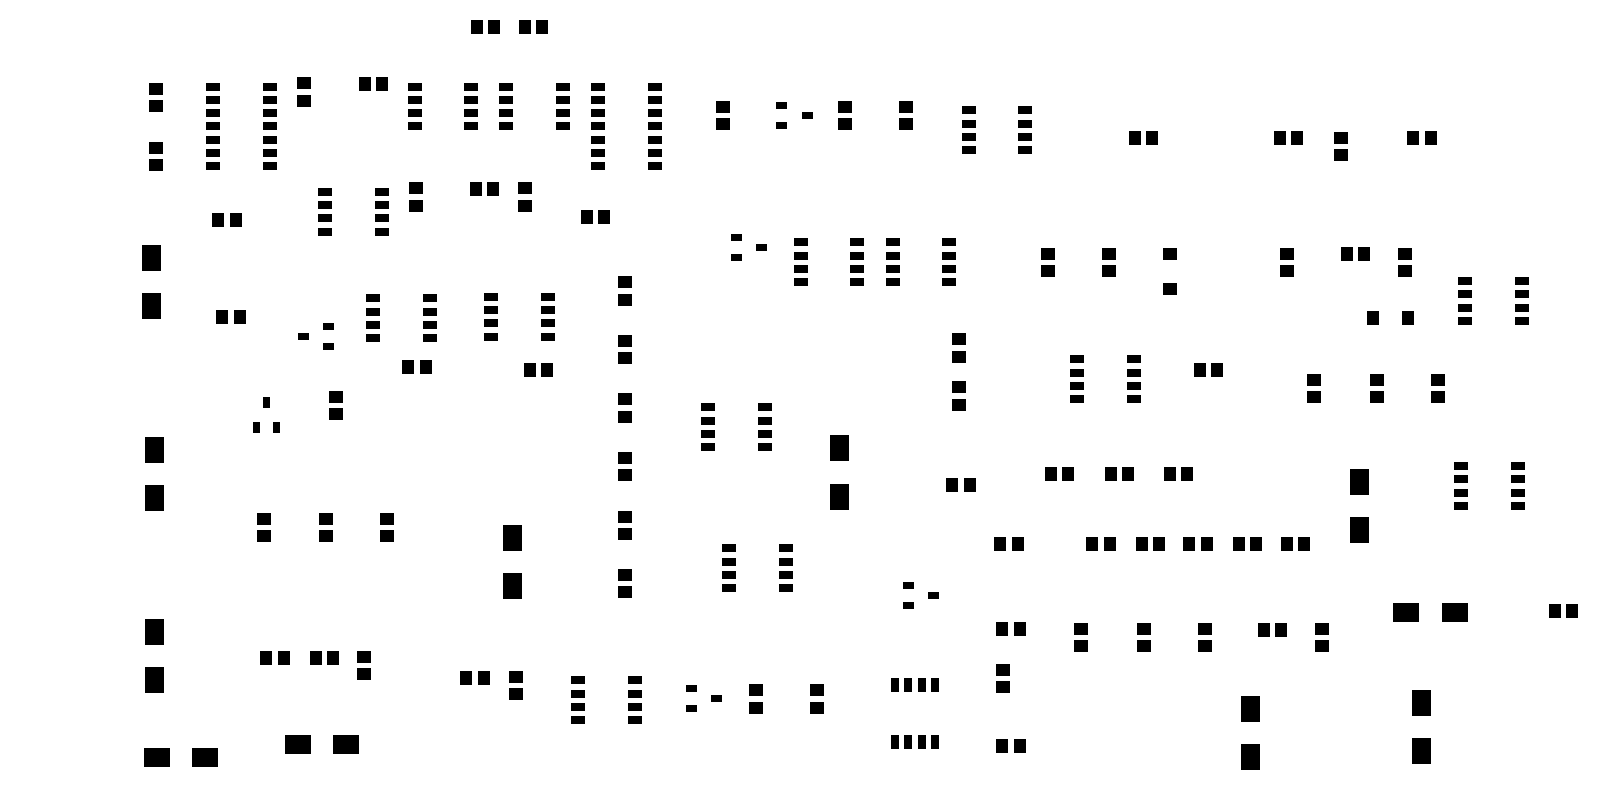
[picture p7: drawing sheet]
<svg xmlns="http://www.w3.org/2000/svg" width="507mm" height="257mm" viewBox="0 0 507 257" stroke-linecap="round" stroke-linejoin="round" font-family="sans-serif">
<g fill="#000">
<path d="M149.6 6.3h3.6v4.3h-3.6z" fill-rule="evenodd"/>
<path d="M155 6.3h3.7v4.3h-3.7z" fill-rule="evenodd"/>
<path d="M164.8 6.3h3.6v4.3h-3.6z" fill-rule="evenodd"/>
<path d="M170.3 6.3h3.6v4.3h-3.6z" fill-rule="evenodd"/>
<path d="M47.3 32h4.3v3.6h-4.3z" fill-rule="evenodd"/>
<path d="M47.3 26.5h4.3v3.6h-4.3z" fill-rule="evenodd"/>
<path d="M65.6 26.3h4.3v2.3h-4.3z" fill-rule="evenodd"/>
<path d="M65.6 30.5h4.3v2.4h-4.3z" fill-rule="evenodd"/>
<path d="M65.6 34.8h4.3v2.3h-4.3z" fill-rule="evenodd"/>
<path d="M83.6 26.3h4.3v2.3h-4.3z" fill-rule="evenodd"/>
<path d="M83.6 30.5h4.3v2.4h-4.3z" fill-rule="evenodd"/>
<path d="M83.6 34.8h4.3v2.3h-4.3z" fill-rule="evenodd"/>
<path d="M94.5 24.6h4.3v3.6h-4.3z" fill-rule="evenodd"/>
<path d="M94.5 30.1h4.3v3.6h-4.3z" fill-rule="evenodd"/>
<path d="M114 24.5h3.7v4.3h-3.7z" fill-rule="evenodd"/>
<path d="M119.5 24.5h3.7v4.3h-3.7z" fill-rule="evenodd"/>
<path d="M129.5 26.3h4.2v2.3h-4.2z" fill-rule="evenodd"/>
<path d="M129.5 34.8h4.2v2.3h-4.2z" fill-rule="evenodd"/>
<path d="M129.5 30.5h4.2v2.4h-4.2z" fill-rule="evenodd"/>
<path d="M147.5 26.3h4.2v2.3h-4.2z" fill-rule="evenodd"/>
<path d="M147.5 34.8h4.2v2.3h-4.2z" fill-rule="evenodd"/>
<path d="M147.5 30.5h4.2v2.4h-4.2z" fill-rule="evenodd"/>
<path d="M158.7 26.3h4.2v2.3h-4.2z" fill-rule="evenodd"/>
<path d="M158.7 34.8h4.2v2.3h-4.2z" fill-rule="evenodd"/>
<path d="M158.7 30.5h4.2v2.4h-4.2z" fill-rule="evenodd"/>
<path d="M176.6 26.3h4.3v2.3h-4.3z" fill-rule="evenodd"/>
<path d="M176.6 34.8h4.3v2.3h-4.3z" fill-rule="evenodd"/>
<path d="M176.6 30.5h4.3v2.4h-4.3z" fill-rule="evenodd"/>
<path d="M187.8 26.3h4.3v2.3h-4.3z" fill-rule="evenodd"/>
<path d="M187.8 30.5h4.3v2.4h-4.3z" fill-rule="evenodd"/>
<path d="M187.8 34.8h4.3v2.3h-4.3z" fill-rule="evenodd"/>
<path d="M205.8 26.3h4.3v2.3h-4.3z" fill-rule="evenodd"/>
<path d="M205.8 30.5h4.3v2.4h-4.3z" fill-rule="evenodd"/>
<path d="M205.8 34.8h4.3v2.3h-4.3z" fill-rule="evenodd"/>
<path d="M227.2 32.2h4.4v3.7h-4.4z" fill-rule="evenodd"/>
<path d="M246.6 32.6h3.3v2h-3.3z" fill-rule="evenodd"/>
<path d="M254.6 35.8h3.3v2h-3.3z" fill-rule="evenodd"/>
<path d="M266.1 32.2h4.4v3.7h-4.4z" fill-rule="evenodd"/>
<path d="M285.6 32.2h4.3v3.7h-4.3z" fill-rule="evenodd"/>
<path d="M305.4 33.9h4.2v2.3h-4.2z" fill-rule="evenodd"/>
<path d="M323.4 33.9h4.2v2.3h-4.2z" fill-rule="evenodd"/>
<path d="M47.3 45.1h4.3v3.6h-4.3z" fill-rule="evenodd"/>
<path d="M47.3 50.6h4.3v3.6h-4.3z" fill-rule="evenodd"/>
<path d="M65.6 51.7h4.3v2.3h-4.3z" fill-rule="evenodd"/>
<path d="M65.6 47.4h4.3v2.4h-4.3z" fill-rule="evenodd"/>
<path d="M65.6 39h4.3v2.3h-4.3z" fill-rule="evenodd"/>
<path d="M65.6 43.2h4.3v2.3h-4.3z" fill-rule="evenodd"/>
<path d="M83.6 51.7h4.3v2.3h-4.3z" fill-rule="evenodd"/>
<path d="M83.6 47.4h4.3v2.4h-4.3z" fill-rule="evenodd"/>
<path d="M83.6 39h4.3v2.3h-4.3z" fill-rule="evenodd"/>
<path d="M83.6 43.2h4.3v2.3h-4.3z" fill-rule="evenodd"/>
<path d="M129.5 39h4.2v2.3h-4.2z" fill-rule="evenodd"/>
<path d="M147.5 39h4.2v2.3h-4.2z" fill-rule="evenodd"/>
<path d="M158.7 39h4.2v2.3h-4.2z" fill-rule="evenodd"/>
<path d="M176.6 39h4.3v2.3h-4.3z" fill-rule="evenodd"/>
<path d="M187.8 51.7h4.3v2.3h-4.3z" fill-rule="evenodd"/>
<path d="M187.8 47.4h4.3v2.4h-4.3z" fill-rule="evenodd"/>
<path d="M187.8 39h4.3v2.3h-4.3z" fill-rule="evenodd"/>
<path d="M187.8 43.2h4.3v2.3h-4.3z" fill-rule="evenodd"/>
<path d="M205.8 51.7h4.3v2.3h-4.3z" fill-rule="evenodd"/>
<path d="M205.8 47.4h4.3v2.4h-4.3z" fill-rule="evenodd"/>
<path d="M205.8 39h4.3v2.3h-4.3z" fill-rule="evenodd"/>
<path d="M205.8 43.2h4.3v2.3h-4.3z" fill-rule="evenodd"/>
<path d="M227.2 37.7h4.4v3.6h-4.4z" fill-rule="evenodd"/>
<path d="M246.6 38.9h3.3v2h-3.3z" fill-rule="evenodd"/>
<path d="M266.1 37.7h4.4v3.6h-4.4z" fill-rule="evenodd"/>
<path d="M285.6 37.7h4.3v3.6h-4.3z" fill-rule="evenodd"/>
<path d="M305.4 46.6h4.2v2.3h-4.2z" fill-rule="evenodd"/>
<path d="M305.4 38.1h4.2v2.4h-4.2z" fill-rule="evenodd"/>
<path d="M305.4 42.4h4.2v2.3h-4.2z" fill-rule="evenodd"/>
<path d="M323.4 46.6h4.2v2.3h-4.2z" fill-rule="evenodd"/>
<path d="M323.4 38.1h4.2v2.4h-4.2z" fill-rule="evenodd"/>
<path d="M323.4 42.4h4.2v2.3h-4.2z" fill-rule="evenodd"/>
<path d="M358.4 41.8h3.7v4.3h-3.7z" fill-rule="evenodd"/>
<path d="M363.9 41.8h3.7v4.3h-3.7z" fill-rule="evenodd"/>
<path d="M404.5 41.8h3.7v4.3h-3.7z" fill-rule="evenodd"/>
<path d="M410 41.8h3.7v4.3h-3.7z" fill-rule="evenodd"/>
<path d="M423.4 41.9h4.4v3.7h-4.4z" fill-rule="evenodd"/>
<path d="M423.4 47.4h4.4v3.7h-4.4z" fill-rule="evenodd"/>
<path d="M446.8 41.8h3.7v4.3h-3.7z" fill-rule="evenodd"/>
<path d="M452.3 41.8h3.7v4.3h-3.7z" fill-rule="evenodd"/>
<path d="M45.2 77.9h6v8.1h-6z" fill-rule="evenodd"/>
<path d="M67.5 67.6h3.7v4.3h-3.7z" fill-rule="evenodd"/>
<path d="M73 67.6h3.7v4.3h-3.7z" fill-rule="evenodd"/>
<path d="M101.1 72.4h4.3v2.3h-4.3z" fill-rule="evenodd"/>
<path d="M101.1 68.1h4.3v2.4h-4.3z" fill-rule="evenodd"/>
<path d="M101.1 59.7h4.3v2.3h-4.3z" fill-rule="evenodd"/>
<path d="M101.1 63.9h4.3v2.3h-4.3z" fill-rule="evenodd"/>
<path d="M119.1 72.4h4.3v2.3h-4.3z" fill-rule="evenodd"/>
<path d="M119.1 68.1h4.3v2.4h-4.3z" fill-rule="evenodd"/>
<path d="M119.1 59.7h4.3v2.3h-4.3z" fill-rule="evenodd"/>
<path d="M119.1 63.9h4.3v2.3h-4.3z" fill-rule="evenodd"/>
<path d="M130 58h4.3v3.6h-4.3z" fill-rule="evenodd"/>
<path d="M130 63.5h4.3v3.6h-4.3z" fill-rule="evenodd"/>
<path d="M149.1 57.8h3.7v4.4h-3.7z" fill-rule="evenodd"/>
<path d="M154.6 57.8h3.7v4.4h-3.7z" fill-rule="evenodd"/>
<path d="M164.7 58h4.3v3.6h-4.3z" fill-rule="evenodd"/>
<path d="M164.7 63.5h4.3v3.6h-4.3z" fill-rule="evenodd"/>
<path d="M184.4 66.7h3.7v4.3h-3.7z" fill-rule="evenodd"/>
<path d="M189.9 66.7h3.7v4.3h-3.7z" fill-rule="evenodd"/>
<path d="M232.2 74.4h3.3v2h-3.3z" fill-rule="evenodd"/>
<path d="M240.2 77.6h3.3v2h-3.3z" fill-rule="evenodd"/>
<path d="M252.1 75.8h4.3v2.3h-4.3z" fill-rule="evenodd"/>
<path d="M270.1 75.8h4.2v2.3h-4.2z" fill-rule="evenodd"/>
<path d="M281.3 75.8h4.2v2.3h-4.2z" fill-rule="evenodd"/>
<path d="M299.3 75.8h4.2v2.3h-4.2z" fill-rule="evenodd"/>
<path d="M45.2 93.2h6v8.1h-6z" fill-rule="evenodd"/>
<path d="M116.3 93.5h4.2v2.3h-4.2z" fill-rule="evenodd"/>
<path d="M134.2 93.5h4.3v2.3h-4.3z" fill-rule="evenodd"/>
<path d="M153.8 93.1h4.3v2.3h-4.3z" fill-rule="evenodd"/>
<path d="M153.8 97.3h4.3v2.3h-4.3z" fill-rule="evenodd"/>
<path d="M171.8 93.1h4.2v2.3h-4.2z" fill-rule="evenodd"/>
<path d="M171.8 97.3h4.2v2.3h-4.2z" fill-rule="evenodd"/>
<path d="M196.2 93.3h4.3v3.6h-4.3z" fill-rule="evenodd"/>
<path d="M196.2 87.8h4.3v3.6h-4.3z" fill-rule="evenodd"/>
<path d="M232.2 80.8h3.3v2h-3.3z" fill-rule="evenodd"/>
<path d="M252.1 88.4h4.3v2.4h-4.3z" fill-rule="evenodd"/>
<path d="M252.1 80h4.3v2.3h-4.3z" fill-rule="evenodd"/>
<path d="M252.1 84.2h4.3v2.3h-4.3z" fill-rule="evenodd"/>
<path d="M270.1 88.4h4.2v2.4h-4.2z" fill-rule="evenodd"/>
<path d="M270.1 80h4.2v2.3h-4.2z" fill-rule="evenodd"/>
<path d="M270.1 84.2h4.2v2.3h-4.2z" fill-rule="evenodd"/>
<path d="M281.3 88.4h4.2v2.4h-4.2z" fill-rule="evenodd"/>
<path d="M281.3 80h4.2v2.3h-4.2z" fill-rule="evenodd"/>
<path d="M281.3 84.2h4.2v2.3h-4.2z" fill-rule="evenodd"/>
<path d="M299.3 88.4h4.2v2.4h-4.2z" fill-rule="evenodd"/>
<path d="M299.3 80h4.2v2.3h-4.2z" fill-rule="evenodd"/>
<path d="M299.3 84.2h4.2v2.3h-4.2z" fill-rule="evenodd"/>
<path d="M330.4 78.7h4.3v3.6h-4.3z" fill-rule="evenodd"/>
<path d="M330.4 84.2h4.3v3.6h-4.3z" fill-rule="evenodd"/>
<path d="M349.9 78.7h4.3v3.6h-4.3z" fill-rule="evenodd"/>
<path d="M349.9 84.2h4.3v3.6h-4.3z" fill-rule="evenodd"/>
<path d="M369.3 78.7h4.3v3.7h-4.3z" fill-rule="evenodd"/>
<path d="M369.3 90h4.3v3.7h-4.3z" fill-rule="evenodd"/>
<path d="M406.5 78.7h4.4v3.6h-4.4z" fill-rule="evenodd"/>
<path d="M406.5 84.2h4.4v3.6h-4.4z" fill-rule="evenodd"/>
<path d="M425.7 78.6h3.6v4.3h-3.6z" fill-rule="evenodd"/>
<path d="M431.2 78.6h3.6v4.3h-3.6z" fill-rule="evenodd"/>
<path d="M434 98.8h3.6v4.4h-3.6z" fill-rule="evenodd"/>
<path d="M443.7 78.7h4.4v3.6h-4.4z" fill-rule="evenodd"/>
<path d="M443.7 84.2h4.4v3.6h-4.4z" fill-rule="evenodd"/>
<path d="M445.3 98.8h3.7v4.4h-3.7z" fill-rule="evenodd"/>
<path d="M462.9 92.2h4.3v2.4h-4.3z" fill-rule="evenodd"/>
<path d="M462.9 88h4.3v2.3h-4.3z" fill-rule="evenodd"/>
<path d="M462.9 96.5h4.3v2.3h-4.3z" fill-rule="evenodd"/>
<path d="M480.9 92.2h4.2v2.4h-4.2z" fill-rule="evenodd"/>
<path d="M480.9 88h4.2v2.3h-4.2z" fill-rule="evenodd"/>
<path d="M480.9 96.5h4.2v2.3h-4.2z" fill-rule="evenodd"/>
<path d="M68.8 98.4h3.7v4.3h-3.7z" fill-rule="evenodd"/>
<path d="M74.3 98.4h3.6v4.3h-3.6z" fill-rule="evenodd"/>
<path d="M94.6 105.9h3.3v2h-3.3z" fill-rule="evenodd"/>
<path d="M102.5 109.1h3.4v2h-3.4z" fill-rule="evenodd"/>
<path d="M102.5 102.8h3.4v2h-3.4z" fill-rule="evenodd"/>
<path d="M116.3 106.2h4.2v2.3h-4.2z" fill-rule="evenodd"/>
<path d="M116.3 102h4.2v2.3h-4.2z" fill-rule="evenodd"/>
<path d="M116.3 97.7h4.2v2.4h-4.2z" fill-rule="evenodd"/>
<path d="M127.8 114.5h3.6v4.3h-3.6z" fill-rule="evenodd"/>
<path d="M133.3 114.5h3.6v4.3h-3.6z" fill-rule="evenodd"/>
<path d="M134.2 106.2h4.3v2.3h-4.3z" fill-rule="evenodd"/>
<path d="M134.2 102h4.3v2.3h-4.3z" fill-rule="evenodd"/>
<path d="M134.2 97.7h4.3v2.4h-4.3z" fill-rule="evenodd"/>
<path d="M153.8 105.8h4.3v2.3h-4.3z" fill-rule="evenodd"/>
<path d="M153.8 101.5h4.3v2.4h-4.3z" fill-rule="evenodd"/>
<path d="M166.5 115.3h3.6v4.3h-3.6z" fill-rule="evenodd"/>
<path d="M171.8 105.8h4.2v2.3h-4.2z" fill-rule="evenodd"/>
<path d="M171.8 101.5h4.2v2.4h-4.2z" fill-rule="evenodd"/>
<path d="M172 115.3h3.6v4.3h-3.6z" fill-rule="evenodd"/>
<path d="M196.2 106.4h4.3v3.6h-4.3z" fill-rule="evenodd"/>
<path d="M196.2 111.9h4.3v3.6h-4.3z" fill-rule="evenodd"/>
<path d="M302.3 105.9h4.3v3.7h-4.3z" fill-rule="evenodd"/>
<path d="M302.3 111.4h4.3v3.7h-4.3z" fill-rule="evenodd"/>
<path d="M339.7 112.9h4.3v2.4h-4.3z" fill-rule="evenodd"/>
<path d="M339.7 117.2h4.3v2.3h-4.3z" fill-rule="evenodd"/>
<path d="M357.7 112.9h4.3v2.4h-4.3z" fill-rule="evenodd"/>
<path d="M357.7 117.2h4.3v2.3h-4.3z" fill-rule="evenodd"/>
<path d="M379.2 115.3h3.6v4.3h-3.6z" fill-rule="evenodd"/>
<path d="M384.7 115.3h3.6v4.3h-3.6z" fill-rule="evenodd"/>
<path d="M462.9 100.7h4.3v2.3h-4.3z" fill-rule="evenodd"/>
<path d="M480.9 100.7h4.2v2.3h-4.2z" fill-rule="evenodd"/>
<path d="M80.4 134.2h2v3.3h-2z" fill-rule="evenodd"/>
<path d="M83.6 126.2h2v3.3h-2z" fill-rule="evenodd"/>
<path d="M86.7 134.2h2v3.3h-2z" fill-rule="evenodd"/>
<path d="M104.4 129.6h4.3v3.7h-4.3z" fill-rule="evenodd"/>
<path d="M104.4 124.1h4.3v3.7h-4.3z" fill-rule="evenodd"/>
<path d="M196.2 125h4.3v3.6h-4.3z" fill-rule="evenodd"/>
<path d="M196.2 130.4h4.3v3.7h-4.3z" fill-rule="evenodd"/>
<path d="M222.7 132.4h4.3v2.3h-4.3z" fill-rule="evenodd"/>
<path d="M222.7 128.2h4.3v2.3h-4.3z" fill-rule="evenodd"/>
<path d="M222.7 136.6h4.3v2.3h-4.3z" fill-rule="evenodd"/>
<path d="M240.7 132.4h4.3v2.3h-4.3z" fill-rule="evenodd"/>
<path d="M240.7 128.2h4.3v2.3h-4.3z" fill-rule="evenodd"/>
<path d="M240.7 136.6h4.3v2.3h-4.3z" fill-rule="evenodd"/>
<path d="M302.3 126.6h4.3v3.7h-4.3z" fill-rule="evenodd"/>
<path d="M302.3 121.2h4.3v3.6h-4.3z" fill-rule="evenodd"/>
<path d="M339.7 125.6h4.3v2.3h-4.3z" fill-rule="evenodd"/>
<path d="M339.7 121.4h4.3v2.3h-4.3z" fill-rule="evenodd"/>
<path d="M357.7 125.6h4.3v2.3h-4.3z" fill-rule="evenodd"/>
<path d="M357.7 121.4h4.3v2.3h-4.3z" fill-rule="evenodd"/>
<path d="M415 118.8h4.3v3.7h-4.3z" fill-rule="evenodd"/>
<path d="M415 124.3h4.3v3.7h-4.3z" fill-rule="evenodd"/>
<path d="M434.9 118.8h4.3v3.7h-4.3z" fill-rule="evenodd"/>
<path d="M434.9 124.3h4.3v3.7h-4.3z" fill-rule="evenodd"/>
<path d="M454.3 118.8h4.3v3.7h-4.3z" fill-rule="evenodd"/>
<path d="M454.3 124.3h4.3v3.7h-4.3z" fill-rule="evenodd"/>
<path d="M46.1 138.7h5.9v8.2h-5.9z" fill-rule="evenodd"/>
<path d="M196.2 143.5h4.3v3.7h-4.3z" fill-rule="evenodd"/>
<path d="M196.2 149h4.3v3.7h-4.3z" fill-rule="evenodd"/>
<path d="M222.7 140.8h4.3v2.4h-4.3z" fill-rule="evenodd"/>
<path d="M240.7 140.8h4.3v2.4h-4.3z" fill-rule="evenodd"/>
<path d="M263.4 138.3h6v8.1h-6z" fill-rule="evenodd"/>
<path d="M300.5 151.7h3.7v4.3h-3.7z" fill-rule="evenodd"/>
<path d="M306 151.7h3.7v4.3h-3.7z" fill-rule="evenodd"/>
<path d="M331.8 148.3h3.7v4.3h-3.7z" fill-rule="evenodd"/>
<path d="M337.3 148.3h3.7v4.3h-3.7z" fill-rule="evenodd"/>
<path d="M350.8 148.3h3.7v4.3h-3.7z" fill-rule="evenodd"/>
<path d="M356.3 148.3h3.7v4.3h-3.7z" fill-rule="evenodd"/>
<path d="M369.4 148.3h3.7v4.3h-3.7z" fill-rule="evenodd"/>
<path d="M374.9 148.3h3.7v4.3h-3.7z" fill-rule="evenodd"/>
<path d="M428.5 148.9h6v8.1h-6z" fill-rule="evenodd"/>
<path d="M461.6 155.2h4.3v2.3h-4.3z" fill-rule="evenodd"/>
<path d="M461.6 146.7h4.3v2.4h-4.3z" fill-rule="evenodd"/>
<path d="M461.6 151h4.3v2.3h-4.3z" fill-rule="evenodd"/>
<path d="M479.6 155.2h4.3v2.3h-4.3z" fill-rule="evenodd"/>
<path d="M479.6 146.7h4.3v2.4h-4.3z" fill-rule="evenodd"/>
<path d="M479.6 151h4.3v2.3h-4.3z" fill-rule="evenodd"/>
<path d="M46.1 154h5.9v8.2h-5.9z" fill-rule="evenodd"/>
<path d="M81.8 168.3h4.3v3.6h-4.3z" fill-rule="evenodd"/>
<path d="M81.8 162.8h4.3v3.6h-4.3z" fill-rule="evenodd"/>
<path d="M101.2 168.3h4.4v3.6h-4.4z" fill-rule="evenodd"/>
<path d="M101.2 162.8h4.4v3.6h-4.4z" fill-rule="evenodd"/>
<path d="M120.7 168.3h4.3v3.6h-4.3z" fill-rule="evenodd"/>
<path d="M120.7 162.8h4.3v3.6h-4.3z" fill-rule="evenodd"/>
<path d="M159.8 166.6h6v8.2h-6z" fill-rule="evenodd"/>
<path d="M196.2 167.6h4.3v3.7h-4.3z" fill-rule="evenodd"/>
<path d="M196.2 162.1h4.3v3.7h-4.3z" fill-rule="evenodd"/>
<path d="M229.4 173h4.2v2.3h-4.2z" fill-rule="evenodd"/>
<path d="M229.4 177.2h4.2v2.3h-4.2z" fill-rule="evenodd"/>
<path d="M247.4 173h4.2v2.3h-4.2z" fill-rule="evenodd"/>
<path d="M247.4 177.2h4.2v2.3h-4.2z" fill-rule="evenodd"/>
<path d="M263.4 153.6h6v8.2h-6z" fill-rule="evenodd"/>
<path d="M315.7 170.7h3.7v4.3h-3.7z" fill-rule="evenodd"/>
<path d="M321.2 170.7h3.7v4.3h-3.7z" fill-rule="evenodd"/>
<path d="M344.9 170.7h3.7v4.3h-3.7z" fill-rule="evenodd"/>
<path d="M350.4 170.7h3.7v4.3h-3.7z" fill-rule="evenodd"/>
<path d="M360.6 170.7h3.6v4.3h-3.6z" fill-rule="evenodd"/>
<path d="M366.1 170.7h3.6v4.3h-3.6z" fill-rule="evenodd"/>
<path d="M375.8 170.7h3.6v4.3h-3.6z" fill-rule="evenodd"/>
<path d="M381.3 170.7h3.6v4.3h-3.6z" fill-rule="evenodd"/>
<path d="M391.4 170.7h3.7v4.3h-3.7z" fill-rule="evenodd"/>
<path d="M396.9 170.7h3.7v4.3h-3.7z" fill-rule="evenodd"/>
<path d="M406.6 170.7h3.7v4.3h-3.7z" fill-rule="evenodd"/>
<path d="M412.1 170.7h3.7v4.3h-3.7z" fill-rule="evenodd"/>
<path d="M428.5 164.2h6v8.1h-6z" fill-rule="evenodd"/>
<path d="M461.6 159.4h4.3v2.4h-4.3z" fill-rule="evenodd"/>
<path d="M479.6 159.4h4.3v2.4h-4.3z" fill-rule="evenodd"/>
<path d="M46.1 196.6h5.9v8.2h-5.9z" fill-rule="evenodd"/>
<path d="M159.8 181.9h6v8.2h-6z" fill-rule="evenodd"/>
<path d="M196.2 180.7h4.3v3.7h-4.3z" fill-rule="evenodd"/>
<path d="M196.2 186.2h4.3v3.7h-4.3z" fill-rule="evenodd"/>
<path d="M229.4 181.4h4.2v2.3h-4.2z" fill-rule="evenodd"/>
<path d="M229.4 185.6h4.2v2.4h-4.2z" fill-rule="evenodd"/>
<path d="M247.4 181.4h4.2v2.3h-4.2z" fill-rule="evenodd"/>
<path d="M247.4 185.6h4.2v2.4h-4.2z" fill-rule="evenodd"/>
<path d="M286.8 184.7h3.3v2h-3.3z" fill-rule="evenodd"/>
<path d="M286.8 191.1h3.3v2h-3.3z" fill-rule="evenodd"/>
<path d="M294.8 187.9h3.3v2h-3.3z" fill-rule="evenodd"/>
<path d="M316.4 197.5h3.6v4.3h-3.6z" fill-rule="evenodd"/>
<path d="M321.9 197.5h3.6v4.3h-3.6z" fill-rule="evenodd"/>
<path d="M442.4 191.4h8.2v6h-8.2z" fill-rule="evenodd"/>
<path d="M457.7 191.4h8.2v6h-8.2z" fill-rule="evenodd"/>
<path d="M491.9 191.8h3.6v4.3h-3.6z" fill-rule="evenodd"/>
<path d="M497.3 191.8h3.7v4.3h-3.7z" fill-rule="evenodd"/>
<path d="M46.1 211.9h5.9v8.2h-5.9z" fill-rule="evenodd"/>
<path d="M82.7 206.6h3.7v4.3h-3.7z" fill-rule="evenodd"/>
<path d="M88.2 206.6h3.7v4.3h-3.7z" fill-rule="evenodd"/>
<path d="M98.4 206.6h3.6v4.3h-3.6z" fill-rule="evenodd"/>
<path d="M103.9 206.6h3.6v4.3h-3.6z" fill-rule="evenodd"/>
<path d="M113.5 206.7h4.3v3.7h-4.3z" fill-rule="evenodd"/>
<path d="M113.5 212.2h4.3v3.7h-4.3z" fill-rule="evenodd"/>
<path d="M146.2 212.9h3.6v4.4h-3.6z" fill-rule="evenodd"/>
<path d="M151.7 212.9h3.6v4.4h-3.6z" fill-rule="evenodd"/>
<path d="M161.7 213.1h4.3v3.6h-4.3z" fill-rule="evenodd"/>
<path d="M181.5 214.8h4.3v2.3h-4.3z" fill-rule="evenodd"/>
<path d="M199.5 214.8h4.2v2.3h-4.2z" fill-rule="evenodd"/>
<path d="M217.8 217.7h3.3v2h-3.3z" fill-rule="evenodd"/>
<path d="M283 215.4h2.3v4.3h-2.3z" fill-rule="evenodd"/>
<path d="M287.2 215.4h2.4v4.3h-2.4z" fill-rule="evenodd"/>
<path d="M291.4 215.4h2.4v4.3h-2.4z" fill-rule="evenodd"/>
<path d="M295.7 215.4h2.3v4.3h-2.3z" fill-rule="evenodd"/>
<path d="M316.2 210.7h4.4v3.7h-4.4z" fill-rule="evenodd"/>
<path d="M316.2 216.2h4.4v3.7h-4.4z" fill-rule="evenodd"/>
<path d="M341 203.3h4.3v3.7h-4.3z" fill-rule="evenodd"/>
<path d="M341 197.9h4.3v3.6h-4.3z" fill-rule="evenodd"/>
<path d="M360.9 203.3h4.3v3.7h-4.3z" fill-rule="evenodd"/>
<path d="M360.9 197.9h4.3v3.6h-4.3z" fill-rule="evenodd"/>
<path d="M380.3 203.3h4.3v3.7h-4.3z" fill-rule="evenodd"/>
<path d="M380.3 197.9h4.3v3.6h-4.3z" fill-rule="evenodd"/>
<path d="M399.5 197.7h3.6v4.4h-3.6z" fill-rule="evenodd"/>
<path d="M405 197.7h3.6v4.4h-3.6z" fill-rule="evenodd"/>
<path d="M417.5 203.3h4.3v3.7h-4.3z" fill-rule="evenodd"/>
<path d="M417.5 197.9h4.3v3.6h-4.3z" fill-rule="evenodd"/>
<path d="M90.6 233.2h8.2v6h-8.2z" fill-rule="evenodd"/>
<path d="M105.9 233.2h8.2v6h-8.2z" fill-rule="evenodd"/>
<path d="M161.7 218.6h4.3v3.6h-4.3z" fill-rule="evenodd"/>
<path d="M181.5 227.5h4.3v2.3h-4.3z" fill-rule="evenodd"/>
<path d="M181.5 223.2h4.3v2.4h-4.3z" fill-rule="evenodd"/>
<path d="M181.5 219h4.3v2.3h-4.3z" fill-rule="evenodd"/>
<path d="M199.5 227.5h4.2v2.3h-4.2z" fill-rule="evenodd"/>
<path d="M199.5 223.2h4.2v2.4h-4.2z" fill-rule="evenodd"/>
<path d="M199.5 219h4.2v2.3h-4.2z" fill-rule="evenodd"/>
<path d="M217.8 224h3.3v2h-3.3z" fill-rule="evenodd"/>
<path d="M225.8 220.9h3.3v2h-3.3z" fill-rule="evenodd"/>
<path d="M237.8 217.3h4.3v3.7h-4.3z" fill-rule="evenodd"/>
<path d="M237.8 222.8h4.3v3.6h-4.3z" fill-rule="evenodd"/>
<path d="M257.3 217.3h4.3v3.7h-4.3z" fill-rule="evenodd"/>
<path d="M257.3 222.8h4.3v3.6h-4.3z" fill-rule="evenodd"/>
<path d="M283 233.4h2.3v4.2h-2.3z" fill-rule="evenodd"/>
<path d="M287.2 233.4h2.4v4.2h-2.4z" fill-rule="evenodd"/>
<path d="M291.4 233.4h2.4v4.2h-2.4z" fill-rule="evenodd"/>
<path d="M295.7 233.4h2.3v4.2h-2.3z" fill-rule="evenodd"/>
<path d="M316.4 234.7h3.6v4.3h-3.6z" fill-rule="evenodd"/>
<path d="M321.9 234.7h3.6v4.3h-3.6z" fill-rule="evenodd"/>
<path d="M394.1 236.4h6v8.1h-6z" fill-rule="evenodd"/>
<path d="M394.1 221.1h6v8.1h-6z" fill-rule="evenodd"/>
<path d="M448.2 219h6v8.2h-6z" fill-rule="evenodd"/>
<path d="M45.8 237.5h8.1v6h-8.1z" fill-rule="evenodd"/>
<path d="M61.1 237.5h8.1v6h-8.1z" fill-rule="evenodd"/>
<path d="M448.2 234.3h6v8.2h-6z" fill-rule="evenodd"/>
</g>
</svg>
